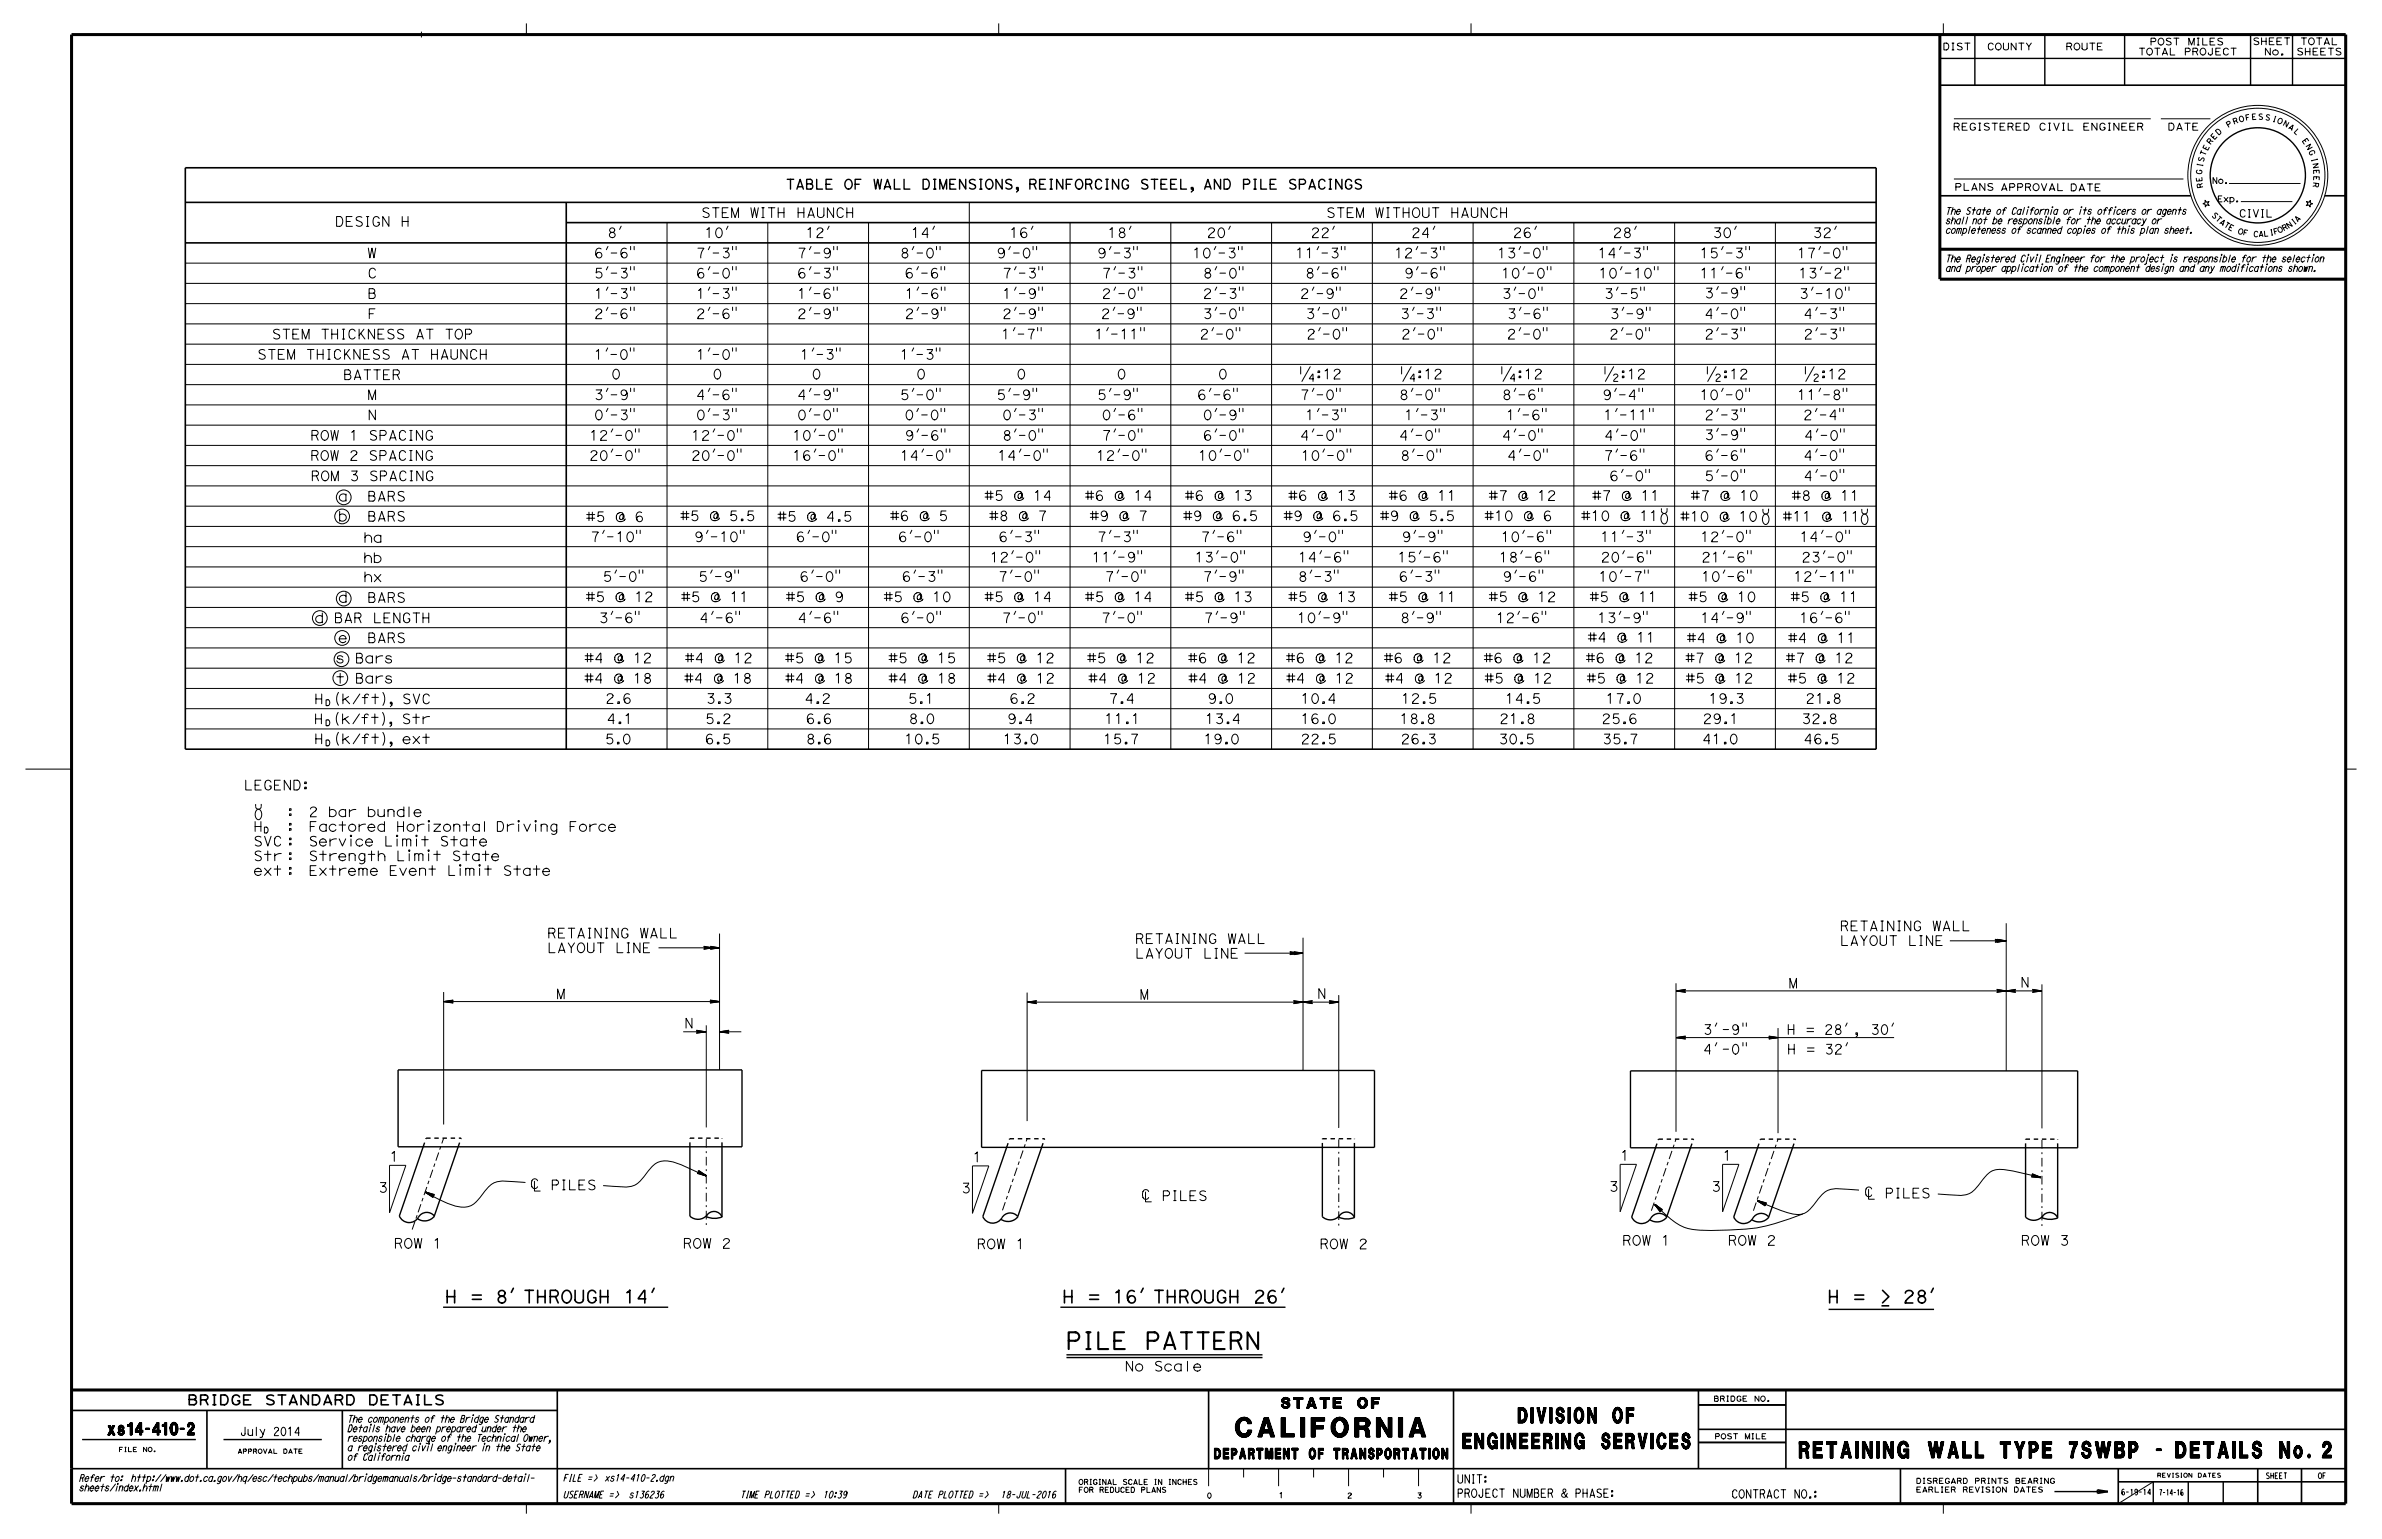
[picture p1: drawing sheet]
<svg xmlns="http://www.w3.org/2000/svg" width="432mm" height="279mm" viewBox="0 0 432 279" stroke-linecap="round" stroke-linejoin="round" font-family="sans-serif">
<defs><g id="words">
<text font-size="3.5" x="223.9" y="260.5">CALIFORNIA</text>
<g font-size="3">
<text x="193.2" y="244.6">PILE PATTERN</text>
<text x="326.2" y="264.3">RETAINING WALL TYPE 7SWBP - DETAILS No. 2</text>
</g>
<g font-size="2.8">
<text x="265.2" y="262.7">ENGINEERING SERVICES</text>
<text x="275.2" y="258">DIVISION OF</text>
</g>
<g font-size="2.3">
<text x="80.6" y="236.2">H = 8’ THROUGH 14’</text>
<text x="192.5" y="236.2">H = 16’ THROUGH 26’</text>
<text x="331.2" y="236.2">H = &gt; 28’</text>
</g>
<text font-size="2.2" x="19.5" y="260.2">xs14-410-2</text>
<g font-size="1.9">
<text x="232.3" y="255.3">STATE OF</text>
<text x="220.1" y="264.5">DEPARTMENT OF TRANSPORTATION</text>
</g>
<g font-size="1.8">
<text x="142.4" y="34.3">TABLE OF WALL DIMENSIONS, REINFORCING STEEL, AND PILE SPACINGS</text>
<text x="60.7" y="41">DESIGN H</text>
<text x="127.1" y="39.4">STEM WITH HAUNCH</text>
<text x="240.4" y="39.4">STEM WITHOUT HAUNCH</text>
<text x="66.5" y="46.8">W</text>
<text x="107.7" y="46.8">6’-6&quot;</text>
<text x="110.1" y="43.1">8’</text>
<text x="126.1" y="46.8">7’-3&quot;</text>
<text x="127.7" y="43.1">10’</text>
<text x="144.5" y="46.8">7’-9&quot;</text>
<text x="146" y="43.1">12’</text>
<text x="163.1" y="46.8">8’-0&quot;</text>
<text x="165.1" y="43.1">14’</text>
<text x="180.6" y="46.8">9’-0&quot;</text>
<text x="182.9" y="43.1">16’</text>
<text x="198.9" y="46.8">9’-3&quot;</text>
<text x="200.7" y="43.1">18’</text>
<text x="216.1" y="46.8">10’-3&quot;</text>
<text x="218.7" y="43.1">20’</text>
<text x="234.8" y="46.8">11’-3&quot;</text>
<text x="237.6" y="43.1">22’</text>
<text x="252.7" y="46.8">12’-3&quot;</text>
<text x="255.8" y="43.1">24’</text>
<text x="271.4" y="46.8">13’-0&quot;</text>
<text x="274.2" y="43.1">26’</text>
<text x="289.6" y="46.8">14’-3&quot;</text>
<text x="292.3" y="43.1">28’</text>
<text x="308.1" y="46.8">15’-3&quot;</text>
<text x="310.4" y="43.1">30’</text>
<text x="325.7" y="46.8">17’-0&quot;</text>
<text x="328.6" y="43.1">32’</text>
<text x="66.6" y="50.4">C</text>
<text x="107.7" y="50.4">5’-3&quot;</text>
<text x="126.1" y="50.4">6’-0&quot;</text>
<text x="144.5" y="50.4">6’-3&quot;</text>
<text x="163.9" y="50.4">6’-6&quot;</text>
<text x="181.7" y="50.4">7’-3&quot;</text>
<text x="199.7" y="50.4">7’-3&quot;</text>
<text x="218" y="50.4">8’-0&quot;</text>
<text x="236.6" y="50.4">8’-6&quot;</text>
<text x="254.5" y="50.4">9’-6&quot;</text>
<text x="272.1" y="50.4">10’-0&quot;</text>
<text x="289.7" y="50.4">10’-10&quot;</text>
<text x="308.1" y="50.4">11’-6&quot;</text>
<text x="326" y="50.4">13’-2&quot;</text>
<text x="66.6" y="54.1">B</text>
<text x="66.6" y="57.8">F</text>
<text x="107.7" y="57.8">2’-6&quot;</text>
<text x="107.7" y="54.1">1’-3&quot;</text>
<text x="126.1" y="54.1">1’-3&quot;</text>
<text x="126.1" y="57.8">2’-6&quot;</text>
<text x="144.5" y="57.8">2’-9&quot;</text>
<text x="144.5" y="54.1">1’-6&quot;</text>
<text x="164" y="57.8">2’-9&quot;</text>
<text x="164" y="54.1">1’-6&quot;</text>
<text x="181.7" y="54.1">1’-9&quot;</text>
<text x="181.7" y="57.8">2’-9&quot;</text>
<text x="199.5" y="57.8">2’-9&quot;</text>
<text x="199.7" y="54.1">2’-0&quot;</text>
<text x="218" y="54.1">2’-3&quot;</text>
<text x="218" y="57.8">3’-0&quot;</text>
<text x="235.6" y="54.1">2’-9&quot;</text>
<text x="236.7" y="57.8">3’-0&quot;</text>
<text x="253.6" y="54.1">2’-9&quot;</text>
<text x="253.8" y="57.8">3’-3&quot;</text>
<text x="272.2" y="54.1">3’-0&quot;</text>
<text x="273.2" y="57.8">3’-6&quot;</text>
<text x="290.8" y="54.1">3’-5&quot;</text>
<text x="291.8" y="57.8">3’-9&quot;</text>
<text x="308.9" y="54">3’-9&quot;</text>
<text x="308.9" y="57.8">4’-0&quot;</text>
<text x="326.1" y="54.1">3’-10&quot;</text>
<text x="326.9" y="57.8">4’-3&quot;</text>
<text x="46.6" y="65.1">STEM THICKNESS AT HAUNCH</text>
<text x="49.2" y="61.5">STEM THICKNESS AT TOP</text>
<text x="107.6" y="65.1">1’-0&quot;</text>
<text x="126.1" y="65.1">1’-0&quot;</text>
<text x="145" y="65.1">1’-3&quot;</text>
<text x="163.1" y="65.1">1’-3&quot;</text>
<text x="181.4" y="61.5">1’-7&quot;</text>
<text x="198.4" y="61.5">1’-11&quot;</text>
<text x="217.4" y="61.5">2’-0&quot;</text>
<text x="236.8" y="61.5">2’-0&quot;</text>
<text x="254" y="61.5">2’-0&quot;</text>
<text x="273.1" y="61.5">2’-0&quot;</text>
<text x="291.7" y="61.5">2’-0&quot;</text>
<text x="308.9" y="61.5">2’-3&quot;</text>
<text x="326.9" y="61.5">2’-3&quot;</text>
<text x="62.2" y="68.8">BATTER</text>
<text x="110.8" y="68.7">0</text>
<text x="129.1" y="68.7">0</text>
<text x="147.1" y="68.7">0</text>
<text x="166.1" y="68.7">0</text>
<text x="184.2" y="68.7">0</text>
<text x="202.4" y="68.7">0</text>
<text x="220.8" y="68.7">0</text>
<text x="66.6" y="72.5">M</text>
<text x="66.6" y="76.1">N</text>
<text x="107.7" y="72.5">3’-9&quot;</text>
<text x="107.7" y="76.1">0’-3&quot;</text>
<text x="126.1" y="72.5">4’-6&quot;</text>
<text x="126.1" y="76.1">0’-3&quot;</text>
<text x="144.5" y="72.5">4’-9&quot;</text>
<text x="144.5" y="76.1">0’-0&quot;</text>
<text x="163.1" y="72.5">5’-0&quot;</text>
<text x="163.9" y="76.1">0’-0&quot;</text>
<text x="180.6" y="72.5">5’-9&quot;</text>
<text x="181.7" y="76.1">0’-3&quot;</text>
<text x="198.9" y="72.5">5’-9&quot;</text>
<text x="199.7" y="76.1">0’-6&quot;</text>
<text x="217" y="72.5">6’-6&quot;</text>
<text x="218" y="76.1">0’-9&quot;</text>
<text x="235.6" y="72.5">7’-0&quot;</text>
<text x="236.6" y="76.1">1’-3&quot;</text>
<text x="253.6" y="72.5">8’-0&quot;</text>
<text x="254.5" y="76.1">1’-3&quot;</text>
<text x="272.2" y="72.5">8’-6&quot;</text>
<text x="273" y="76.1">1’-6&quot;</text>
<text x="290.5" y="72.5">9’-4&quot;</text>
<text x="290.6" y="76.1">1’-11&quot;</text>
<text x="308.1" y="72.5">10’-0&quot;</text>
<text x="308.9" y="76.1">2’-3&quot;</text>
<text x="325.7" y="72.5">11’-8&quot;</text>
<text x="326.8" y="76.1">2’-4&quot;</text>
<text x="56.2" y="83.5">ROW 2 SPACING</text>
<text x="56.2" y="79.8">ROW 1 SPACING</text>
<text x="106.8" y="83.5">20’-0&quot;</text>
<text x="106.8" y="79.8">12’-0&quot;</text>
<text x="125.3" y="79.8">12’-0&quot;</text>
<text x="125.3" y="83.5">20’-0&quot;</text>
<text x="143.6" y="83.5">16’-0&quot;</text>
<text x="143.6" y="79.8">10’-0&quot;</text>
<text x="163.1" y="83.5">14’-0&quot;</text>
<text x="164" y="79.8">9’-6&quot;</text>
<text x="180.8" y="83.5">14’-0&quot;</text>
<text x="181.7" y="79.8">8’-0&quot;</text>
<text x="198.7" y="83.5">12’-0&quot;</text>
<text x="199.7" y="79.8">7’-0&quot;</text>
<text x="217.1" y="83.5">10’-0&quot;</text>
<text x="218" y="79.8">6’-0&quot;</text>
<text x="235.6" y="79.8">4’-0&quot;</text>
<text x="235.8" y="83.5">10’-0&quot;</text>
<text x="253.6" y="79.8">4’-0&quot;</text>
<text x="253.8" y="83.5">8’-0&quot;</text>
<text x="272.2" y="79.8">4’-0&quot;</text>
<text x="273.2" y="83.5">4’-0&quot;</text>
<text x="290.7" y="83.5">7’-6&quot;</text>
<text x="290.8" y="79.8">4’-0&quot;</text>
<text x="308.9" y="79.7">3’-9&quot;</text>
<text x="308.9" y="83.5">6’-6&quot;</text>
<text x="326.9" y="83.5">4’-0&quot;</text>
<text x="327" y="79.8">4’-0&quot;</text>
<text x="56.3" y="87.2">ROM 3 SPACING</text>
<text x="291.7" y="87.2">6’-0&quot;</text>
<text x="308.9" y="87.2">5’-0&quot;</text>
<text x="326.9" y="87.2">4’-0&quot;</text>
<text x="61.3" y="90.9">a</text>
<text x="61.3" y="94.5">b</text>
<text x="64.5" y="90.9">BARS</text>
<text x="64.7" y="94.5">BARS</text>
<text x="106.2" y="94.6">#5 @ 6</text>
<text x="123.3" y="94.4">#5 @ 5.5</text>
<text x="140.9" y="94.5">#5 @ 4.5</text>
<text x="161.3" y="94.4">#6 @ 5</text>
<text x="178.4" y="90.7">#5 @ 14</text>
<text x="179.3" y="94.4">#8 @ 7</text>
<text x="196.7" y="90.7">#6 @ 14</text>
<text x="197.5" y="94.4">#9 @ 7</text>
<text x="214.4" y="94.4">#9 @ 6.5</text>
<text x="214.8" y="90.7">#6 @ 13</text>
<text x="232.6" y="94.4">#9 @ 6.5</text>
<text x="233.5" y="90.7">#6 @ 13</text>
<text x="250.1" y="94.4">#9 @ 5.5</text>
<text x="251.7" y="90.7">#6 @ 11</text>
<text x="269.1" y="94.4">#10 @ 6</text>
<text x="269.8" y="90.7">#7 @ 12</text>
<text x="286.6" y="94.4">#10 @ 11</text>
<text x="288.6" y="90.7">#7 @ 11</text>
<text x="304.6" y="94.5">#10 @ 10</text>
<text x="306.5" y="90.7">#7 @ 10</text>
<text x="323.1" y="94.5">#11 @ 11</text>
<text x="324.8" y="90.7">#8 @ 11</text>
<text x="65.8" y="98.3">ha</text>
<text x="107" y="98.2">7’-10&quot;</text>
<text x="125.8" y="98.2">9’-10&quot;</text>
<text x="144.2" y="98.2">6’-0&quot;</text>
<text x="162.8" y="98.2">6’-0&quot;</text>
<text x="179.4" y="101.9">12’-0&quot;</text>
<text x="181" y="98.2">6’-3&quot;</text>
<text x="197.9" y="101.9">11’-9&quot;</text>
<text x="198.9" y="98.2">7’-3&quot;</text>
<text x="216.5" y="101.9">13’-0&quot;</text>
<text x="217.6" y="98.2">7’-6&quot;</text>
<text x="235.3" y="101.9">14’-6&quot;</text>
<text x="236.1" y="98.2">9’-0&quot;</text>
<text x="253.3" y="101.9">15’-6&quot;</text>
<text x="254.1" y="98.2">9’-9&quot;</text>
<text x="271.7" y="101.9">18’-6&quot;</text>
<text x="272" y="98.2">10’-6&quot;</text>
<text x="289.3" y="98.2">11’-3&quot;</text>
<text x="290.2" y="101.9">20’-6&quot;</text>
<text x="308.2" y="98.2">12’-0&quot;</text>
<text x="308.4" y="101.9">21’-6&quot;</text>
<text x="326.2" y="98.2">14’-0&quot;</text>
<text x="326.5" y="101.9">23’-0&quot;</text>
<text x="65.8" y="102">hb</text>
<text x="65.8" y="105.5">hx</text>
<text x="109.2" y="105.4">5’-0&quot;</text>
<text x="126.6" y="105.4">5’-9&quot;</text>
<text x="144.9" y="105.4">6’-0&quot;</text>
<text x="163.4" y="105.4">6’-3&quot;</text>
<text x="180.9" y="105.4">7’-0&quot;</text>
<text x="200.3" y="105.4">7’-0&quot;</text>
<text x="218" y="105.4">7’-9&quot;</text>
<text x="235.3" y="105.4">8’-3&quot;</text>
<text x="253.5" y="105.4">6’-3&quot;</text>
<text x="272.4" y="105.4">9’-6&quot;</text>
<text x="289.7" y="105.4">10’-7&quot;</text>
<text x="308.4" y="105.4">10’-6&quot;</text>
<text x="325.1" y="105.4">12’-11&quot;</text>
<text x="57" y="112.9">d BAR LENGTH</text>
<text x="61.3" y="109.2">d</text>
<text x="64.7" y="109.2">BARS</text>
<text x="106.2" y="109.1">#5 @ 12</text>
<text x="108.5" y="112.9">3’-6&quot;</text>
<text x="123.4" y="109.1">#5 @ 11</text>
<text x="126.7" y="112.9">4’-6&quot;</text>
<text x="142.4" y="109.1">#5 @ 9</text>
<text x="144.6" y="112.9">4’-6&quot;</text>
<text x="160.2" y="109.1">#5 @ 10</text>
<text x="163.2" y="112.9">6’-0&quot;</text>
<text x="178.4" y="109.1">#5 @ 14</text>
<text x="181.6" y="112.9">7’-0&quot;</text>
<text x="196.7" y="109.1">#5 @ 14</text>
<text x="199.6" y="112.9">7’-0&quot;</text>
<text x="214.8" y="109.1">#5 @ 13</text>
<text x="218.2" y="112.9">7’-9&quot;</text>
<text x="233.5" y="109.1">#5 @ 13</text>
<text x="235.1" y="112.9">10’-9&quot;</text>
<text x="251.7" y="109.1">#5 @ 11</text>
<text x="253.8" y="112.9">8’-9&quot;</text>
<text x="269.8" y="109.1">#5 @ 12</text>
<text x="271.1" y="112.9">12’-6&quot;</text>
<text x="288.1" y="109.1">#5 @ 11</text>
<text x="289.5" y="112.9">13’-9&quot;</text>
<text x="306" y="109.1">#5 @ 10</text>
<text x="308.2" y="112.9">14’-9&quot;</text>
<text x="324.6" y="109.1">#5 @ 11</text>
<text x="326.1" y="112.9">16’-6&quot;</text>
<text x="61.3" y="116.5">e</text>
<text x="64.5" y="116.5">BARS</text>
<text x="287.8" y="116.4">#4 @ 11</text>
<text x="305.8" y="116.5">#4 @ 10</text>
<text x="324.1" y="116.5">#4 @ 11</text>
<text x="60.8" y="120.2">s Bars</text>
<text x="60.8" y="123.9">t Bars</text>
<text x="105.9" y="123.9">#4 @ 18</text>
<text x="105.9" y="120.2">#4 @ 12</text>
<text x="124" y="123.9">#4 @ 18</text>
<text x="124.2" y="120.2">#4 @ 12</text>
<text x="142.3" y="120.2">#5 @ 15</text>
<text x="142.3" y="123.9">#4 @ 18</text>
<text x="161" y="120.2">#5 @ 15</text>
<text x="161" y="123.9">#4 @ 18</text>
<text x="178.9" y="120.2">#5 @ 12</text>
<text x="178.9" y="123.9">#4 @ 12</text>
<text x="197" y="120.2">#5 @ 12</text>
<text x="197.3" y="123.9">#4 @ 12</text>
<text x="215.3" y="120.2">#6 @ 12</text>
<text x="215.4" y="123.9">#4 @ 12</text>
<text x="233.1" y="120.2">#6 @ 12</text>
<text x="233.1" y="123.9">#4 @ 12</text>
<text x="250.8" y="120.2">#6 @ 12</text>
<text x="251.1" y="123.9">#4 @ 12</text>
<text x="268.9" y="120.2">#6 @ 12</text>
<text x="269.1" y="123.9">#5 @ 12</text>
<text x="287.4" y="120.2">#6 @ 12</text>
<text x="287.6" y="123.9">#5 @ 12</text>
<text x="305.5" y="120.2">#7 @ 12</text>
<text x="305.5" y="123.9">#5 @ 12</text>
<text x="323.7" y="120.2">#7 @ 12</text>
<text x="324.1" y="123.9">#5 @ 12</text>
<text x="56.9" y="131.2">H (k/ft), Str</text>
<text x="56.9" y="127.6">H (k/ft), SVC</text>
<text x="109.7" y="127.5">2.6</text>
<text x="109.9" y="131.2">4.1</text>
<text x="127.8" y="131.2">5.2</text>
<text x="128" y="127.5">3.3</text>
<text x="145.8" y="127.5">4.2</text>
<text x="146" y="131.2">6.6</text>
<text x="164.6" y="127.5">5.1</text>
<text x="164.7" y="131.2">8.0</text>
<text x="182.6" y="131.2">9.4</text>
<text x="182.9" y="127.5">6.2</text>
<text x="200.2" y="131.2">11.1</text>
<text x="200.9" y="127.5">7.4</text>
<text x="218.4" y="131.2">13.4</text>
<text x="218.9" y="127.5">9.0</text>
<text x="235.7" y="131.2">16.0</text>
<text x="235.7" y="127.5">10.4</text>
<text x="253.7" y="131.2">18.8</text>
<text x="253.9" y="127.5">12.5</text>
<text x="271.8" y="131.2">21.8</text>
<text x="272.8" y="127.5">14.5</text>
<text x="290.3" y="131.2">25.6</text>
<text x="291" y="127.5">17.0</text>
<text x="308.6" y="131.2">29.1</text>
<text x="309.7" y="127.5">19.3</text>
<text x="326.5" y="131.2">32.8</text>
<text x="327.3" y="127.5">21.8</text>
<text x="56.9" y="134.8">H (k/ft), ext</text>
<text x="109.6" y="134.9">5.0</text>
<text x="127.7" y="134.9">6.5</text>
<text x="146.1" y="134.9">8.6</text>
<text x="163.9" y="134.9">10.5</text>
<text x="181.8" y="134.9">13.0</text>
<text x="199.9" y="134.9">15.7</text>
<text x="218.1" y="134.9">19.0</text>
<text x="235.7" y="134.9">22.5</text>
<text x="253.9" y="134.9">26.3</text>
<text x="271.6" y="134.9">30.5</text>
<text x="290.4" y="134.9">35.7</text>
<text x="308.5" y="134.9">41.0</text>
<text x="326.9" y="134.9">46.5</text>
<text x="44.2" y="143.2">LEGEND:</text>
<text x="55.3" y="148.1">2 bar bundle</text>
<text x="45.9" y="153.4">SVC :</text>
<text x="45.9" y="150.7">H</text>
<text x="55.1" y="150.7">Factored Horizontal Driving Force</text>
<text x="55.3" y="153.4">Service Limit State</text>
<text x="45.9" y="158.7">ext :</text>
<text x="45.9" y="156.1">Str :</text>
<text x="55.2" y="158.7">Extreme Event Limit State</text>
<text x="55.4" y="156.1">Strength Limit State</text>
<text x="99.2" y="172.7">LAYOUT LINE</text>
<text x="99.2" y="170.1">RETAINING WALL</text>
<text x="205.7" y="173.7">LAYOUT LINE</text>
<text x="205.7" y="171.1">RETAINING WALL</text>
<text x="333.5" y="171.4">LAYOUT LINE</text>
<text x="333.5" y="168.8">RETAINING WALL</text>
<text x="324.2" y="179.2">M</text>
<text x="366.2" y="179">N</text>
<text x="100.8" y="181.1">M</text>
<text x="206.6" y="181.2">M</text>
<text x="238.8" y="181">N</text>
<text x="124.1" y="186.4">N</text>
<text x="308.7" y="187.6">3’-9&quot;</text>
<text x="308.7" y="191.1">4’-0&quot;</text>
<text x="323.8" y="187.6">H = 28’, 30’</text>
<text x="323.9" y="191.1">H = 32’</text>
<text x="70.6" y="210.6">1</text>
<text x="176.3" y="210.7">1</text>
<text x="293.7" y="210.4">1</text>
<text x="312.2" y="210.4">1</text>
<text x="68.6" y="216.2">3</text>
<text x="174.2" y="216.3">3</text>
<text x="291.6" y="216">3</text>
<text x="310.2" y="216">3</text>
<text x="71.4" y="226.3">ROW 1</text>
<text x="123.8" y="226.3">ROW 2</text>
<text x="177" y="226.4">ROW 1</text>
<text x="239.2" y="226.4">ROW 2</text>
<text x="294" y="225.8">ROW 1</text>
<text x="313.2" y="225.8">ROW 2</text>
<text x="366.3" y="225.8">ROW 3</text>
<text x="203.9" y="248.6">No Scale</text>
<text x="33.9" y="254.7">BRIDGE STANDARD DETAILS</text>
</g>
<g font-size="1.5">
<text x="43.5" y="260.3">July 2014</text>
<text x="264.1" y="268.9">UNIT:</text>
<text x="264.1" y="271.5">PROJECT NUMBER &amp; PHASE:</text>
<text x="313.8" y="271.6">CONTRACT NO.:</text>
</g>
<text font-size="1.4" x="405.9" y="39.4">CIVIL</text>
<g font-size="1.3">
<text x="354" y="23.6">REGISTERED CIVIL ENGINEER</text>
<text x="392.9" y="23.6">DATE</text>
<text x="354.3" y="34.5">PLANS</text>
<text x="362.6" y="34.6">APPROVAL</text>
<text x="375.2" y="34.6">DATE</text>
<text x="352.6" y="40.6">shall not be responsible for the accuracy or</text>
<text x="352.6" y="38.9">The State of California or its officers or agents</text>
<text x="352.6" y="47.5">The Registered Civil Engineer for the project is responsible for the selection</text>
<text x="352.6" y="42.3">completeness of scanned copies of this plan sheet.</text>
<text x="352.6" y="49.2">and proper application of the component design and any modifications shown.</text>
<text x="62.9" y="257.9">The components of the Bridge Standard</text>
<text x="62.9" y="263.1">a registered civil engineer in the State</text>
<text x="62.9" y="261.4">responsible charge of the Technical Owner,</text>
<text x="62.9" y="259.6">Details have been prepared under the</text>
<text x="14.3" y="268.6">Refer to:</text>
<text x="22.9" y="268.6">http://www.dot.ca.gov/hq/esc/techpubs/manual/bridgemanuals/bridge-standard-detail-</text>
<text x="62.9" y="264.8">of California</text>
<text x="102" y="268.6">FILE =&gt;</text>
<text x="109.5" y="268.6">xs14-410-2.dgn</text>
<text x="14.3" y="270.4">sheets/index.html</text>
<text x="102" y="271.6">USERNAME =&gt;</text>
<text x="113.9" y="271.6">s136236</text>
<text x="134.1" y="271.6">TIME PLOTTED =&gt;</text>
<text x="149.1" y="271.6">10:39</text>
<text x="165.4" y="271.6">DATE PLOTTED =&gt;</text>
<text x="181.3" y="271.6">18-JUL-2016</text>
</g>
<g font-size="1.2">
<text x="352.1" y="9.1">DIST</text>
<text x="360.2" y="9.1">COUNTY</text>
<text x="374.4" y="9.1">ROUTE</text>
<text x="387.6" y="10">TOTAL PROJECT</text>
<text x="389.7" y="8.2">POST MILES</text>
<text x="408.3" y="8.1">SHEET</text>
<text x="410.4" y="10">No.</text>
<text x="416.3" y="10">SHEETS</text>
<text x="416.9" y="8.1">TOTAL</text>
</g>
<g font-size="1.1">
<text x="401" y="33.3">No.</text>
<text x="401.9" y="36.6">Exp.</text>
<text x="58.9" y="131.6">D</text>
<text x="58.9" y="127.9">D</text>
<text x="58.9" y="135.2">D</text>
<text x="47.7" y="151">D</text>
<text x="410.7" y="268.1">SHEET</text>
<text x="420.2" y="268.1">OF</text>
<text x="384.5" y="271.1">6-19-14</text>
<text x="391.3" y="271.1">7-14-16</text>
</g>
<g font-size="1">
<text x="403.9" y="23.2" transform="rotate(-31 403.9 23.2)">P</text>
<text x="405" y="22.6" transform="rotate(-20 405 22.6)">R</text>
<text x="406" y="22.2" transform="rotate(-15 406 22.2)">O</text>
<text x="407.1" y="21.9" transform="rotate(-10 407.1 21.9)">F</text>
<text x="408.2" y="21.7" transform="rotate(-4 408.2 21.7)">E</text>
<text x="409.3" y="21.7" transform="rotate(1 409.3 21.7)">S</text>
<text x="410.5" y="21.7" transform="rotate(12 410.5 21.7)">S</text>
<text x="411.8" y="22" transform="rotate(17 411.8 22)">I</text>
<text x="412.7" y="22.2" transform="rotate(22 412.7 22.2)">O</text>
<text x="413.7" y="22.7" transform="rotate(28 413.7 22.7)">N</text>
<text x="414.7" y="23.2" transform="rotate(33 414.7 23.2)">A</text>
<text x="415.7" y="23.9" transform="rotate(44 415.7 23.9)">L</text>
<text x="399.4" y="29.5" transform="rotate(-74 399.4 29.5)">S</text>
<text x="399.7" y="28.4" transform="rotate(-69 399.7 28.4)">T</text>
<text x="400.2" y="27.4" transform="rotate(-63 400.2 27.4)">E</text>
<text x="400.7" y="26.3" transform="rotate(-53 400.7 26.3)">R</text>
<text x="401.4" y="25.4" transform="rotate(-47 401.4 25.4)">E</text>
<text x="402.1" y="24.6" transform="rotate(-42 402.1 24.6)">D</text>
<text x="417.3" y="25.5" transform="rotate(55 417.3 25.5)">E</text>
<text x="417.9" y="26.4" transform="rotate(60 417.9 26.4)">N</text>
<text x="418.4" y="27.4" transform="rotate(65 418.4 27.4)">G</text>
<text x="419" y="28.8" transform="rotate(76 419 28.8)">I</text>
<text x="419.2" y="29.6" transform="rotate(81 419.2 29.6)">N</text>
<text x="399.1" y="31.7" transform="rotate(-85 399.1 31.7)">G</text>
<text x="399.2" y="32.9" transform="rotate(-96 399.2 32.9)">E</text>
<text x="399.2" y="30.4" transform="rotate(-79 399.2 30.4)">I</text>
<text x="399.4" y="34" transform="rotate(-101 399.4 34)">R</text>
<text x="419.4" y="33" transform="rotate(98 419.4 33)">R</text>
<text x="419.4" y="30.7" transform="rotate(87 419.4 30.7)">E</text>
<text x="419.4" y="31.9" transform="rotate(92 419.4 31.9)">E</text>
<text x="400.8" y="39.1" transform="rotate(46 400.8 39.1)">S</text>
<text x="401.5" y="39.8" transform="rotate(41 401.5 39.8)">T</text>
<text x="402.2" y="40.4" transform="rotate(37 402.2 40.4)">A</text>
<text x="403" y="41" transform="rotate(32 403 41)">T</text>
<text x="403.8" y="41.5" transform="rotate(27 403.8 41.5)">E</text>
<text x="414" y="41.9" transform="rotate(-29 414 41.9)">R</text>
<text x="414.9" y="41.5" transform="rotate(-34 414.9 41.5)">N</text>
<text x="415.9" y="40.8" transform="rotate(-38 415.9 40.8)">I</text>
<text x="416.4" y="40.4" transform="rotate(-43 416.4 40.4)">A</text>
<text x="405.6" y="42.3" transform="rotate(18 405.6 42.3)">O</text>
<text x="406.5" y="42.6" transform="rotate(13 406.5 42.6)">F</text>
<text x="408.4" y="42.9" transform="rotate(4 408.4 42.9)">C</text>
<text x="409.4" y="42.9" transform="rotate(-1 409.4 42.9)">A</text>
<text x="410.4" y="42.9" transform="rotate(-6 410.4 42.9)">L</text>
<text x="411.5" y="42.7" transform="rotate(-10 411.5 42.7)">I</text>
<text x="412.3" y="42.5" transform="rotate(-15 412.3 42.5)">F</text>
<text x="413.1" y="42.3" transform="rotate(-24 413.1 42.3)">O</text>
<text x="310.6" y="254.1">BRIDGE NO.</text>
<text x="310.8" y="260.9">POST MILE</text>
<text x="347.3" y="269">DISREGARD PRINTS BEARING</text>
<text x="347.3" y="270.6">EARLIER REVISION DATES</text>
</g>
<g font-size=".9">
<text x="195.5" y="269.2">ORIGINAL SCALE IN INCHES</text>
<text x="195.5" y="270.6">FOR REDUCED PLANS</text>
<text x="218.7" y="271.6">0</text>
<text x="231.8" y="271.6">1</text>
<text x="244.2" y="271.6">2</text>
<text x="256.9" y="271.6">3</text>
</g>
<g font-size=".8">
<text x="21.5" y="263.2">FILE NO.</text>
<text x="43" y="263.5">APPROVAL DATE</text>
<text x="391" y="267.9">REVISION DATES</text>
</g>
</g></defs>
<g fill="none" stroke="#000" stroke-width=".25">
<path d="M351.6 10.6h73.6M358 6.3v9.1M370.7 6.3v9.1M385.1 6.3v9.1M408 6.3v9.1M415.6 6.3v9.1M72.2 194h62.3v13.9h-62.3zM177.9 194.1h71.3v13.9h-71.3zM295.6 194.2h81v13.9h-81zM76.7 207.9l-4.3 12.6a2.01 2.01 0 0 0 1.9 1.2 2.01 2.01 0 0 0 1.8-1.3 1.75 1.75 0 0 1 2.6 .1l4.4-12.6M77.1 216.2l1.5 .6M77.1 216.2l1.7 .4-.2 .1"/>
<path d="M77.1 216.2l1.4 .8M77.1 216.2l1.4 .7M77.1 216.2l1.6 .5M77.1 216.2l1.5 .5M77.1 216.2l1.4 .9v-.3M77.1 216.2l1.4 .6M78.6 216.7l-.1 .1M125.1 207.9v12.6a2.17 2.17 0 0 0 3.1-.2M126.4 212.7l1.6 .5M126.5 212.6l-.1 .1 1.6 .5M126.5 212.6l1.5 .6M126.6 212.6l1.4 .6"/>
<path d="M126.6 212.3l1.4 .9M126.6 212.4l1.4 .8M126.6 212.4v-.2l1.4 1M126.6 212.4l.1 .2M126.6 212.5l1.4 .7M126.7 212.6l1.3 .6M126.7 212.6h-.2M130.9 207.9v12.7a1.55 1.55 0 0 0-1.3-.9 1.55 1.55 0 0 0-1.5 .7M182.5 208l-4.3 12.6a2.01 2.01 0 0 0 1.9 1.2 2.01 2.01 0 0 0 1.8-1.3 1.75 1.75 0 0 1 2.6 .1l4.3-12.6M239.7 208v12.6a2.17 2.17 0 0 0 3.1-.2M245.5 208v12.7a1.55 1.55 0 0 0-1.3-.9 1.55 1.55 0 0 0-1.4 .7M300 218.4l1.1 1"/>
<path d="M300 218.4l1.4 1h-.3M300 218.4l1 1.2M300 218.4l1 1.1M300 218.4l1.3 1M300 218.4l1 1.3M300 218.4l1 1.4v-.2M300 218.4l1.2 1M300.1 208.1l-4.3 12.6a1.93 1.93 0 0 0 1.7 1.2 1.93 1.93 0 0 0 1.8-1M301.1 219.4l-.1 .2M306.5 208.1l-4.4 12.6M318.6 217.7l1.4 .9M318.6 217.7l1.4 .6"/>
<path d="M318.6 217.7l1.5 .5M318.6 217.7l1.6 .4-.1 .1M318.6 217.7l1.4 .8M318.6 217.7l1.4 .7M318.6 217.7l1.6 .5M318.6 208.1l-4.3 12.6a2.01 2.01 0 0 0 1.9 1.2 2.01 2.01 0 0 0 1.8-1.4 1.75 1.75 0 0 1 2.6 .2l4.3-12.6M318.6 217.7l1.4 1v-.4M320.1 218.2l-.1 .1M367.2 208.1v12.6a2.17 2.17 0 0 0 3.1-.2M368.3 213.3l1.6 .2M368.4 213.3l-.2 .1 1.7 .1M368.4 213.3l1.5 .2"/>
<path d="M368.4 212.9l1.5 .6M368.4 213.2l1.5 .3M368.4 213v-.2l1.5 .7M368.4 213l.1 .1M368.4 213l1.5 .5M368.4 213.1l1.5 .4M368.5 213.1l1.4 .4M368.5 213.1l-.1 .2M373 208.1v12.7a1.55 1.55 0 0 0-1.3-1 1.55 1.55 0 0 0-1.5 .8M78.8 220.5a2.28 2.28 0 0 1-3.1 .5M80.3 237h40.8M128 220.6a3.6 3.6 0 0 0 2.9 0"/>
<path d="M184.5 220.6a2.28 2.28 0 0 1-3 .5M192.2 237h40.8M242.7 220.7a3.6 3.6 0 0 0 2.9 0M302.1 220.7a1.75 1.75 0 0 0-2.8 .2M302.2 220.7a2.28 2.28 0 0 1-3.1 .5M320.7 220.7a2.28 2.28 0 0 1-3.1 .5M331.5 237.4h19.1M370.2 220.8a3.6 3.6 0 0 0 2.9 0M193.3 245.7h35.6M193.3 246.1h35.6M14.9 261h20.6M40.5 261h17.8"/>
<path d="M307.9 261.5h15.8M372.4 270.4h8.9M390.3 268.7v3.9M396.7 268.7v3.9M403 268.7v3.9"/>
<circle cx="409.3" cy="31.8" r="8.6"/>
</g>
<g fill="none" stroke="#000" stroke-width=".25" stroke-dasharray=".8 .7" stroke-linecap="butt">
<path d="M76.7 207.9l.6-1.5M77.3 206.4h6.3M83.1 207.9l.5-1.5M125.1 207.9v-1.5M125.1 206.4h5.8M130.9 207.9v-1.5M182.5 208l.5-1.5M183 206.5h6.4M188.8 208l.6-1.5M239.7 208v-1.5M239.7 206.5h5.8M245.5 208v-1.5"/>
<path d="M300.1 208.1l.5-1.6M300.6 206.5h6.4M306.5 208.1l.5-1.6M318.6 208.1l.5-1.6M319.1 206.5h6.4M324.9 208.1l.6-1.6M367.2 208.1v-1.6M367.2 206.5h5.8M373 208.1v-1.6"/>
</g>
<path d="M181.7 219.4l4.5-12.9M299.4 219.5l4.4-13M317.8 219.5l4.5-13M74.7 222.9l5.7-16.5" fill="none" stroke="#000" stroke-width=".18" stroke-dasharray="1.6 .6 .6 .6" stroke-linecap="butt"/>
<path d="M128 206.5v16.2M242.7 206.6v16.3M370.2 206.7v16.2" fill="none" stroke="#000" stroke-width=".18" stroke-dasharray="1.6 .7 .3 .7" stroke-linecap="butt"/>
<g fill="none" stroke="#000" stroke-width=".18">
<path d="M76.4 5.7v1.1M95.4 4.2v2.1M181 4.2v2.1M266.7 4.2v2.1M352.3 4.2v2.1M175.7 36.7v99.1M354.2 21.5h35.7M354.2 32.5h41.6M367.6 38l-.2 .9M370.8 39.7l-.2 .9M372 38l-.3 .9M377.2 38l-.2 .9"/>
<path d="M383.4 38l-.2 .9M391.7 21.5h9M399.7 36.3l.3 .4 .4-.2-.2 .4 .3 .4-.5-.2-.2 .4v-.4l-.5-.2 .4-.1zM404.1 33.3h12.9M406.2 36.6h9.4M418.1 36.5l.4 .2 .3-.4v.5l.4 .1-.4 .2v.4l-.3-.3-.4 .1 .3-.4zM33.6 47.7h306.5M33.6 51.4h306.5M33.6 55.1h306.5M33.6 58.7h306.5M110.2 52l-.3 .6M110.2 44.7l-.3 .6"/>
<path d="M110.2 48.3l-.3 .6M110.2 55.7l-.3 .6M112.6 41l-.3 .6M114.3 44.7v.6M114.3 48.3v.6M114.3 52v.6M114.3 55.7v.6M115 44.7v.6M115 48.3v.6M115 52v.6M115 55.7v.6M120.9 40.4v95.4"/>
<path d="M128.7 52l-.3 .6M128.7 44.7l-.3 .6M128.7 48.3l-.3 .6M128.7 55.7l-.3 .6M132 41l-.3 .6M132.8 44.7v.6M132.8 48.3v.6M132.8 52v.6M132.8 55.7v.6M133.4 44.7v.6M133.4 48.3v.6M133.4 52v.6"/>
<path d="M133.4 55.7v.6M139.2 40.4v95.4M147 52l-.3 .6M147 44.7l-.3 .6M147 48.3l-.3 .6M147 55.7l-.3 .6M150.3 41l-.3 .6M151.1 44.7v.6M151.1 48.3v.6M151.1 52v.6M151.1 55.7v.6M151.8 44.7v.6"/>
<path d="M151.8 48.3v.6M151.8 52v.6M151.8 55.7v.6M157.4 40.4v95.4M165.7 44.7l-.3 .6M166.5 48.3l-.3 .6M166.5 52l-.3 .6M166.5 55.7l-.3 .6M169.4 41l-.3 .6M169.8 44.7v.6M170.4 44.7v.6M170.6 48.3v.6"/>
<path d="M170.6 52v.6M170.6 55.7v.6M171.2 48.3v.6M171.3 52v.6M171.3 55.7v.6M183.2 44.7l-.3 .6M184 59.4l-.3 .6M184.2 52l-.3 .6M184.2 48.3l-.3 .6M184.2 55.7l-.3 .6M187.2 41l-.2 .6M187.3 44.7v.6"/>
<path d="M187.9 44.7v.6M188.1 59.4v.6M188.3 48.3v.6M188.3 52v.6M188.3 55.7v.6M188.7 59.4v.6M189 48.3v.6M189 52v.6M189 55.7v.6M194 40.4v95.4M200.9 59.4l-.3 .6M201.4 44.7l-.3 .6"/>
<path d="M202.1 55.7l-.3 .6M202.2 48.3l-.3 .6M202.2 52l-.3 .6M205 41l-.3 .6M205.5 44.7v.6M206.2 44.7v.6M206.2 55.7v.6M206.3 48.3v.6M206.3 52v.6M206.8 59.4v.6M206.8 55.7v.6M207 48.3v.6"/>
<path d="M207 52v.6M207.4 59.4v.6M212.2 40.4v95.4M220 59.4l-.3 .6M220.4 44.7l-.3 .6M220.6 48.3l-.3 .6M220.6 52l-.3 .6M220.6 55.7l-.3 .6M223 41l-.3 .6M224.1 59.4v.6M224.5 44.7v.6M224.7 48.3v.6"/>
<path d="M224.7 52v.6M224.7 55.7v.6M224.7 59.4v.6M225.2 44.7v.6M225.3 48.3v.6M225.3 52v.6M225.3 55.7v.6M230.5 40.4v95.4M238.2 52l-.3 .6M239.1 44.7l-.3 .6M239.1 48.3l-.3 .6M239.2 55.7l-.3 .6"/>
<path d="M239.3 59.4l-.3 .6M241.9 41l-.3 .6M242.3 52v.6M242.9 52v.6M243.2 44.7v.6M243.2 48.3v.6M243.3 55.7v.6M243.4 59.4v.6M243.8 44.7v.6M243.9 48.3v.6M244 55.7v.6M244.1 59.4v.6"/>
<path d="M248.8 40.4v95.4M256.1 52l-.3 .6M256.4 55.7l-.3 .6M256.5 59.4l-.3 .6M257 44.7l-.3 .6M257.1 48.3l-.3 .6M260.1 41l-.3 .6M260.2 52v.6M260.5 55.7v.6M260.6 59.4v.6M260.9 52v.6M261.1 55.7v.6"/>
<path d="M261.1 44.7v.6M261.2 48.3v.6M261.3 59.4v.6M261.8 44.7v.6M261.8 48.3v.6M267 40.4v95.4M274.8 52l-.3 .6M275.7 44.7l-.3 .6M275.7 59.4l-.3 .6M275.7 55.7l-.3 .6M276.4 48.3l-.3 .6M278.5 41l-.3 .6"/>
<path d="M278.9 52v.6M279.5 52v.6M279.8 44.7v.6M279.8 59.4v.6M279.8 55.7v.6M280.4 44.7v.6M280.4 59.4v.6M280.5 55.7v.6M280.5 48.3v.6M281.1 48.3v.6M285.3 40.4v95.4M293.3 52l-.3 .6"/>
<path d="M293.9 44.7l-.3 .6M294 48.3l-.2 .6M294.2 59.4l-.3 .6M294.4 55.7l-.3 .6M296.6 41l-.3 .6M297.4 52v.6M298 44.7v.6M298.1 52v.6M298.3 59.4v.6M298.5 55.7v.6M298.6 44.7v.6M299 59.4v.6"/>
<path d="M299.1 55.7v.6M299.9 48.3v.6M300.6 48.3v.6M303.6 40.4v95.4M311.5 51.9l-.3 .6M311.5 59.4l-.3 .6M311.5 55.7l-.3 .6M312.4 44.7l-.3 .6M312.4 48.3l-.3 .6M314.8 41l-.3 .6M315.6 51.9v.6M315.6 55.7v.6"/>
<path d="M315.6 59.4v.6M316.2 51.9v.6M316.2 55.7v.6M316.2 59.4v.6M316.5 44.7v.6M316.5 48.3v.6M317.1 44.7v.6M317.1 48.3v.6M321.8 40.4v95.4M328.7 52l-.3 .6M329.4 55.7l-.3 .6M329.5 59.4l-.3 .6"/>
<path d="M330 44.7l-.3 .6M330.3 48.3l-.3 .6M332.9 41l-.3 .6M333.6 55.7v.6M333.6 59.4v.6M334.1 44.7v.6M334.2 55.7v.6M334.2 59.4v.6M334.4 48.3v.6M334.5 52v.6M334.8 44.7v.6M335 48.3v.6"/>
<path d="M335.2 52v.6M359.6 46.6l-.2 .9M366.7 48.3l-.2 .9M367.6 46.6l-.2 .9M369.2 46.6l-.2 .9M370.1 48.3l-.2 .9M374 46.6l-.2 .9M377.9 41.4l-.2 .9M385.9 41.4l-.2 .9M389.4 46.6l-.4 1.2-.2 .1M392.1 48.3l-.2 .9M393.7 46.6l-.2 .9"/>
<path d="M402.6 46.6l-.2 .9M405.8 48.3l-.2 .9M407.4 48.3l-.2 .9M410.9 48.3l-.3 .9M419.3 46.6l-.2 .9M33.6 62.4h306.5M33.6 73.4h306.5M33.6 77.1h306.5M33.6 66.1h306.5M33.6 69.7h306.5M110.2 63.1l-.3 .6M110.2 70.4l-.3 .6"/>
<path d="M110.2 74l-.3 .6M111.1 77.8l-.3 .5M114.3 63.1v.6M114.3 70.4v.6M114.3 74v.6M114.9 63.1v.6M115 70.4v.6M115 74v.6M115.2 77.7v.7M115.8 77.7v.7M128.7 63.1l-.3 .6M128.7 70.4l-.3 .6"/>
<path d="M128.7 74l-.3 .6M129.6 77.8l-.3 .5M132.8 63.1v.6M132.8 70.4v.6M132.8 74v.6M133.4 63.1v.6M133.4 70.4v.6M133.4 74v.6M133.7 77.7v.7M134.3 77.7v.7M147 70.4l-.3 .6M147 74l-.3 .6"/>
<path d="M147.5 63.1l-.3 .6M147.9 77.8l-.3 .5M151.1 70.4v.6M151.1 74v.6M151.6 63.1v.6M151.8 70.4v.6M151.8 74v.6M152 77.7v.7M152.3 63.1v.6M152.7 77.7v.7M165.6 63.1l-.3 .6M165.7 70.4l-.3 .6"/>
<path d="M166.5 74l-.3 .6M166.5 77.8l-.3 .5M169.7 63.1v.6M169.8 70.4v.6M170.4 63.1v.6M170.4 70.4v.6M170.6 74v.6M170.6 77.7v.7M171.2 74v.6M171.3 77.7v.7M183.2 70.4l-.3 .6M184.2 74l-.3 .6"/>
<path d="M184.2 77.8l-.3 .5M187.3 70.4v.6M187.9 70.4v.6M188.3 74v.6M188.3 77.7v.7M189 74v.6M189 77.7v.7M201.4 70.4l-.3 .6M202.2 74l-.3 .6M202.2 77.8l-.3 .5M205.5 70.4v.6M206.2 70.4v.6"/>
<path d="M206.3 74v.6M206.3 77.7v.7M207 74v.6M207 77.7v.7M219.5 70.4l-.3 .6M220.6 74l-.3 .6M220.6 77.8l-.3 .5M223.6 70.4v.6M224.3 70.4v.6M224.7 74v.6M224.7 77.7v.7M225.3 74v.6"/>
<path d="M225.3 77.7v.7M235.8 66.5v1.3M237.5 66.5l-1.5 2.7M238.1 68.7h-.7l.5-.9 .1 1.4M238.2 70.4l-.3 .6M238.2 77.8l-.3 .5M238.9 68.2h.3v.3h-.3zM238.9 67.3h.3v.2h-.3zM239.1 74l-.3 .6M240.2 67.3l.4-.4v1.8M241.9 67.3a.49 .49 0 0 1 .6-.4 .49 .49 0 0 1 .3 .8l-.7 .5-.2 .5h1M242.3 70.4v.6"/>
<path d="M242.3 77.7v.7M242.9 70.4v.6M242.9 77.7v.7M243.2 74v.6M243.9 74v.6M254.1 66.5v1.3M255.8 66.5l-1.5 2.7M256.1 70.4l-.3 .6M256.1 77.8l-.3 .5M256.4 68.7h-.7l.5-.9 .1 1.4M257.1 74l-.3 .6M257.2 68.2h.3v.3h-.3z"/>
<path d="M257.2 67.3h.3v.2h-.3zM258.5 67.3l.4-.4v1.8M260.2 67.3a.49 .49 0 0 1 .6-.4 .49 .49 0 0 1 .3 .8l-.7 .5-.2 .5h1M260.2 70.4v.6M260.2 77.7v.7M260.9 70.4v.6M260.9 77.7v.7M261.2 74v.6M261.8 74v.6M272.2 66.5v1.3M274 66.5l-1.5 2.7M274.6 68.7h-.8l.6-.9 .1 1.4"/>
<path d="M274.8 70.4l-.3 .6M274.8 77.8l-.3 .5M275.4 68.2h.3v.3h-.3zM275.4 67.3h.3v.2h-.3zM275.5 74l-.3 .6M276.7 67.3l.4-.4v1.8M278.3 67.3a.49 .49 0 0 1 .7-.4 .49 .49 0 0 1 .2 .8l-.6 .5-.3 .5h1.1M278.9 70.4v.6M278.9 77.7v.7M279.5 70.4v.6M279.5 77.7v.7M279.6 74v.6"/>
<path d="M280.3 74v.6M290.9 66.5v1.3M292.5 68.1a.37 .37 0 0 1 .5-.3 .37 .37 0 0 1 .2 .5l-.6 .6-.1 .3h.8M292.5 66.5l-1.5 2.7M293 70.4l-.3 .6M293.2 74l-.3 .6M293.3 77.8l-.3 .5M294.1 68.2h.3v.3h-.3zM294.1 67.3h.3v.2h-.3zM295.4 67.3l.4-.4v1.8M297 67.3a.49 .49 0 0 1 .7-.4 .49 .49 0 0 1 .2 .8l-.6 .5-.3 .5h1.1M297.1 70.4v.6"/>
<path d="M297.4 77.7v.7M297.8 70.4v.6M298.1 77.7v.7M299 74v.6M299.7 74v.6M309.5 66.5v1.3M311.1 68.1a.37 .37 0 0 1 .4-.3 .37 .37 0 0 1 .3 .5l-.7 .6v.3h.7M311.1 66.5l-1.5 2.7M311.5 77.6l-.3 .6M311.5 74l-.3 .6M312.4 70.4l-.3 .6M312.7 68.2h.2v.3h-.2z"/>
<path d="M312.7 67.3h.2v.2h-.2zM313.9 67.3l.4-.4v1.8M315.6 67.3a.49 .49 0 0 1 .6-.4 .49 .49 0 0 1 .3 .8l-.7 .5-.2 .5h1M315.6 74v.6M315.6 77.6v.6M316.2 74v.6M316.2 77.6v.6M316.5 70.4v.6M317.1 70.4v.6M327.3 66.5v1.3M328.9 68.1a.37 .37 0 0 1 .4-.3 .37 .37 0 0 1 .3 .5l-.7 .6v.3h.7M328.9 66.5l-1.6 2.7"/>
<path d="M329.4 74l-.3 .6M329.5 77.8l-.2 .5M330 70.4l-.3 .6M330.4 68.2h.3v.3h-.3zM330.4 67.3h.3v.2h-.3zM331.7 67.3l.4-.4v1.8M333.4 67.3a.49 .49 0 0 1 .6-.4 .49 .49 0 0 1 .3 .8l-.7 .5-.2 .5h1M333.5 74v.6M333.7 77.7v.7M334.1 70.4v.6M334.1 74v.6M334.3 77.7v.7"/>
<path d="M334.8 70.4v.6M33.6 80.8h306.5M33.6 84.4h306.5M33.6 95.4h306.5M33.6 99.1h306.5M33.6 88.1h306.5M33.6 91.8h306.5M109.5 96.1l-.3 .6M111.1 81.4l-.3 .6M115.2 81.4v.6M115.4 96.1v.6M115.8 81.4v.6"/>
<path d="M116 96.1v.6M128.4 96.1l-.3 .6M129.6 81.4l-.3 .6M133.7 81.4v.6M134.2 96.1v.6M134.3 81.4v.6M134.9 96.1v.6M146.8 96.1l-.3 .6M147.9 81.4l-.3 .6M150.9 96.1v.6M151.5 96.1v.6M152 81.4v.6"/>
<path d="M152.7 81.4v.6M165.3 96.1l-.3 .6M167.4 81.4l-.3 .6M169.4 96.1v.6M170 96.1v.6M171.5 81.4v.6M172.2 81.4v.6M183.5 96.1l-.3 .6M183.7 99.8l-.3 .6M185.1 81.4l-.3 .6M187.6 96.1v.6M187.8 99.8v.6"/>
<path d="M188.3 96.1v.6M188.5 99.8v.6M189.2 81.4v.6M189.8 81.4v.6M201.4 96.1l-.3 .6M202.2 99.8l-.3 .6M203 81.4l-.3 .6M205.5 96.1v.6M206.2 96.1v.6M206.3 99.8v.6M206.9 99.8v.6M207.1 81.4v.6"/>
<path d="M207.7 81.4v.6M220.2 96.1l-.3 .6M220.8 99.8l-.3 .6M221.4 81.4l-.2 .6M224.3 96.1v.6M224.9 96.1v.6M224.9 99.8v.6M225.6 81.4v.6M225.6 99.8v.6M226.2 81.4v.6M238.6 96.1l-.3 .6M239.6 99.8l-.3 .6"/>
<path d="M240.1 81.4l-.3 .6M242.7 96.1v.6M243.4 96.1v.6M243.7 99.8v.6M244.2 81.4v.6M244.3 99.8v.6M244.8 81.4v.6M256.4 81.4l-.3 .6M256.6 96.1l-.3 .6M257.6 99.8l-.3 .6M260.5 81.4v.6M260.7 96.1v.6"/>
<path d="M261.1 81.4v.6M261.4 96.1v.6M261.7 99.8v.6M262.3 99.8v.6M275.7 81.4l-.3 .6M276 99.8l-.3 .6M276.3 96.1l-.3 .6M279.8 81.4v.6M280.1 99.8v.6M280.4 96.1v.6M280.5 81.4v.6M280.7 99.8v.6"/>
<path d="M281.1 96.1v.6M293.2 81.4l-.3 .6M294.2 85.1l-.3 .6M294.4 96.1l-.3 .6M294.5 99.8l-.3 .6M297.3 81.4v.6M298 81.4v.6M298.3 85.1v.6M298.5 96.1v.6M298.6 99.8v.6M299 85.1v.6M299.1 96.1v.6"/>
<path d="M299.2 99.8v.6M301.5 93.2l.2-.1a1.05 1.05 0 0 1 .6 1 1.05 1.05 0 0 1-.6 .9 1.08 1.08 0 0 1-.2-1.8zM302.2 92.1v.5a.51 .51 0 0 1-.5 .5 .51 .51 0 0 1-.5-.5v-.4M311.5 81.4l-.3 .6M311.5 85.1l-.3 .6M312.5 96.1l-.3 .6M312.7 99.8l-.3 .6M315.6 81.4v.6M315.6 85.1v.6M316.2 81.4v.6M316.2 85.1v.6M316.6 96.1v.6"/>
<path d="M316.8 99.8v.6M317.2 96.1v.6M317.4 99.8v.6M319.9 93.3l.2-.1a1.05 1.05 0 0 1 .6 1 1.05 1.05 0 0 1-.6 .9 1.08 1.08 0 0 1-.2-1.8zM320.6 92.2v.5a.51 .51 0 0 1-.5 .5 .51 .51 0 0 1-.5-.5v-.4M329.4 81.4l-.3 .6M329.5 85.1l-.3 .6M330.5 96.1l-.3 .6M330.8 99.8l-.3 .6M333.6 81.4v.6M333.6 85.1v.6M334.2 81.4v.6"/>
<path d="M334.2 85.1v.6M334.6 96.1v.6M334.9 99.8v.6M335.2 96.1v.6M335.6 99.8v.6M337.8 93.3l.2-.1a1.05 1.05 0 0 1 .6 1 1.05 1.05 0 0 1-.6 .9 1.08 1.08 0 0 1-.2-1.8zM338.5 92.2v.5a.51 .51 0 0 1-.5 .5 .51 .51 0 0 1-.5-.5v-.4M33.6 102.8h306.5M33.6 113.8h306.5M33.6 117.5h306.5M33.6 106.5h306.5M33.6 110.1h306.5"/>
<path d="M111.1 110.8l-.3 .6M111.8 103.3l-.3 .6M115.2 110.8v.6M115.8 110.8v.6M115.9 103.3v.6M116.5 103.3v.6M129.1 103.3l-.3 .6M129.3 110.8l-.3 .6M133.2 103.3v.6M133.4 110.8v.6M133.9 103.3v.6M134 110.8v.6"/>
<path d="M147.1 110.8l-.3 .6M147.4 103.3l-.2 .6M151.2 110.8v.6M151.6 103.3v.6M151.9 110.8v.6M152.2 103.3v.6M165.7 110.8l-.3 .6M166 103.3l-.3 .6M169.8 110.8v.6M170.1 103.3v.6M170.5 110.8v.6M170.7 103.3v.6"/>
<path d="M183.5 103.3l-.3 .6M184.1 110.8l-.3 .6M187.6 103.3v.6M188.2 103.3v.6M188.2 110.8v.6M188.9 110.8v.6M202.1 110.8l-.3 .6M202.8 103.3l-.3 .6M206.2 110.8v.6M206.9 110.8v.6M206.9 103.3v.6M207.5 103.3v.6"/>
<path d="M220.6 103.3l-.3 .6M220.8 110.8l-.3 .6M224.7 103.3v.6M224.9 110.8v.6M225.3 103.3v.6M225.5 110.8v.6M237.8 103.3l-.3 .6M239.4 110.8l-.3 .6M241.9 103.3v.6M242.5 103.3v.6M243.5 110.8v.6M244.1 110.8v.6"/>
<path d="M256.1 103.3l-.3 .6M256.3 110.8l-.3 .6M260.2 103.3v.6M260.4 110.8v.6M260.8 103.3v.6M261.1 110.8v.6M274.9 103.3l-.3 .6M275.4 110.8l-.3 .6M279 103.3v.6M279.6 110.8v.6M279.7 103.3v.6M280.2 110.8v.6"/>
<path d="M293.8 110.8l-.3 .6M294 103.3l-.3 .6M297.9 110.8v.6M298.1 103.3v.6M298.6 110.8v.6M298.8 103.3v.6M312.5 110.8l-.3 .6M312.7 103.3l-.3 .6M316.6 110.8v.6M316.8 103.3v.6M317.3 110.8v.6M317.4 103.3v.6"/>
<path d="M329.4 103.3l-.3 .6M330.4 110.8l-.3 .6M334.5 110.8v.6M335.2 110.8v.6M335.2 103.3v.6M335.9 103.3v.6M4.6 139.5h8.4M33.6 121.2h306.5M33.6 124.8h306.5M33.6 128.5h306.5M33.6 132.2h306.5M61.3 129.2a2.21 2.21 0 0 0 0 2.3"/>
<path d="M61.3 132.8a2.21 2.21 0 0 0 0 2.3M61.4 125.5a2.21 2.21 0 0 0 0 2.4M69.4 129.2a2.21 2.21 0 0 1 0 2.3M69.4 132.8a2.21 2.21 0 0 1 0 2.3M69.4 125.6a2.21 2.21 0 0 1 0 2.3M425.2 139.5h2M46.6 146.8l.2-.1a1.05 1.05 0 0 1 .6 1 1.05 1.05 0 0 1-.6 .9 1.08 1.08 0 0 1-.2-1.8zM47.4 145.8v.4a.51 .51 0 0 1-.6 .5 .51 .51 0 0 1-.5-.5v-.4M49.7 157.6h1.2M50.3 157v1.7M52.5 150.2h.3v.3h-.3zM52.5 149.3h.3v.3h-.3z"/>
<path d="M52.5 147.6h.3v.3h-.3zM52.5 146.6h.3v.3h-.3zM63.6 152.1v1.3M72 152.1v1.3M74.2 154.8v1.3M75.5 152.1v1.3M77.7 154.8v1.3M77.7 149.5v1.2M83.4 157.5v1.2M86.9 157.5v1.2M94 149.5v1.2M97.1 149.5v1.2"/>
<path d="M80.4 179.9v24M119.4 171.9h11M127.6 171.6l1.6 .3M127.7 171.7l-.1-.1 1.6 .3M127.7 171.7v.3M127.7 171.7l1.5 .2M127.7 171.8l1.5 .1M128.8 171.6l1.6 .3M128.9 171.7l1.5 .2M128.9 171.7l-.1-.1 1.6 .3M128.9 171.7v.3M128.9 171.8l1.5 .1"/>
<path d="M129.2 171.9l-1.5 .1M129.2 171.9h-1.5M129.2 171.9l-1.6 .2 .1-.1M129.2 171.9l-1.6 .2M130.4 169.3v24.7M130.4 171.9l-1.6 .2 .1-.1M130.4 171.9l-1.6 .2M130.4 171.9h-1.5M130.4 171.9l-1.5 .1M186.2 180v23.3M225.6 172.8h10.6M233.9 172.6l1.6 .2"/>
<path d="M233.9 172.7l1.6 .1M233.9 172.7l-.1-.2 1.7 .3M233.9 172.7v.3M233.9 172.8h2.3M234.6 172.6l1.6 .2M234.6 172.7l1.6 .1M234.6 172.7l-.1-.2 1.7 .3M234.6 172.7l.1 .1-.2 .3 1.7-.3M235.5 172.8l-1.7 .3 .1-.1M235.5 172.8l-1.6 .2M235.5 172.8l-1.6 .1M236.2 170v24.1"/>
<path d="M236.2 172.8l-1.6 .2M236.2 172.8l-1.5 .1M303.8 178.3v26.9M303.8 179.7h66.4M303.8 179.7l1.7 .2M303.8 179.7l1.8 .3-.1-.2M303.8 179.7l1.7 .1M303.8 179.7h1.6M305.4 179.6l-1.6 .1M305.5 179.5l.1-.1-1.8 .3M305.5 179.5l-1.7 .2M305.5 179.5v.3"/>
<path d="M353.5 170.6h10.2M361.7 170.4l1.6 .2M361.7 170.4v-.1l1.6 .3M361.7 170.4l.1 .2-.1 .3 1.6-.3M361.8 170.5l1.5 .1M362 179.5l3.4 .4M362 179.5l3.3 .3M362 179.5v-.1l3.4 .6-.1-.2M362 179.5v.3M362.1 170.4l1.6 .2M362.1 179.6l3.2 .1M362.1 170.4l-.1-.1 1.7 .3"/>
<path d="M362.1 170.4l.1 .2-.2 .3 1.7-.3M362.1 170.5l1.6 .1M363.3 170.6l-1.5 .1M363.3 170.6l-1.6 .2M363.7 170.6l-2 .1M363.7 167.4v26.8M363.7 170.6l-1.6 .2M363.7 170.6l-1.6 .1M365.3 179.6l-3.2 .1M365.3 179.5l.1-.1-3.4 .6v-.2M365.3 179.5l-3.3 .3M365.3 179.5v.3"/>
<path d="M365.4 179.5l-3.4 .4M368.4 179.4l1.7 .3M368.5 179.5l1.6 .2M368.6 179.6l1.5 .1M370.1 179.7l-1.7 .3 .1-.2M370.1 179.7l-1.6-.2v.3M370.1 179.7h-1.5M370.1 179.7l-1.6 .2M370.1 179.7l-1.6 .1M370.2 178.5v26.1M80.4 181.6h50M80.4 181.6l1.8 .3-.1-.2"/>
<path d="M80.4 181.6l1.8-.3-.2 .3 .1 .1M80.4 181.6l1.7 .1M80.4 181.6l1.7 .2M80.4 181.6l1.6 .1M82 181.5l-1.6 .1M82.1 181.5l-1.7 .1M82.1 181.4l-1.7 .2M123.9 187.1h4.1M126.2 186.8l1.8 .3M126.3 186.9l1.7 .2M126.4 187l1.6 .1M128 187.1l-1.6 .1"/>
<path d="M128 187.1l-1.8 .3 .1-.2M128 187.1l-1.7-.2v.3M128 187.1l-1.7 .2M128 187.1l-1.7 .1M128 185.9v18.5M128.8 181.4l1.6 .2M128.8 181.5l1.6 .1M130.4 187.1l1.7 .2M130.4 187.1l1.8 .3-.1-.2M130.4 187.1h4M130.4 187.1l1.8-.3-.2 .3 .1 .1M130.4 187.1l1.7 .1"/>
<path d="M130.4 187.1l1.6 .1M130.4 181.6l-1.7 .3 .1-.2M130.4 181.6l-1.6 .2M130.4 181.6l-1.6 .1M130.4 181.6l-1.7-.3 .2 .3-.1 .1M132 187l-1.6 .1M132.1 186.9l-1.7 .2M186.2 181.7h56.5M186.2 181.7l1.7 .3-.1-.2M186.2 181.7l1.6 .1M186.2 181.7l1.7 .2M187.8 181.6l-1.6 .1"/>
<path d="M187.8 181.6v.2M187.8 181.6l.1-.2-1.7 .3M187.9 181.5l-1.7 .2M234.5 181.5l3.4 .4M234.6 181.6l3.2 .2M234.6 181.6l-.1-.2 3.4 .6-.1-.2M234.6 181.6v.2M237.8 181.6l-3.2 .2M237.8 181.6l.1-.2-3.4 .6 .1-.2M237.8 181.6v.2M237.9 181.5l-3.4 .4M240.9 181.4l1.8 .3"/>
<path d="M241 181.5l1.7 .2M241.1 181.6l1.6 .1M242.7 181.7l-1.8 .3 .1-.2M242.7 181.7l-1.7-.1v.2M242.7 181.7l-1.7 .2M242.7 181.7l-1.7 .1M242.7 181.7l-1.6 .1M242.7 180.4v24.1M303.8 188.1h39.6M303.8 188.1l1.7 .2M303.8 188.1l1.8 .3-.1-.1M303.8 188.1l1.8-.3-.2 .3 .1 .2"/>
<path d="M303.8 188.1l1.6 .1M305.4 188.1h-1.6M305.5 188l-1.7 .1M305.5 187.9l-1.7 .2M311.2 185.5l-.3 .6M311.2 189l-.3 .6M316 185.5v.6M316 189v.6M316.6 185.5v.6M316.6 189v.6M320.7 187.9l1.6 .2M320.7 188l1.6 .1"/>
<path d="M320.8 188.1h1.5M322.3 188.1l-1.5 .1M322.3 188.1l-1.6 .2M322.3 186.4v19.1M322.3 188.1l-1.7 .3 .1-.1M322.3 188.1l-1.7-.2 .2 .2-.1 .2M334.8 185.5l-.2 .6M334.9 189l-.3 .6M343.2 185.5l-.2 .6M70.6 211.3h3l-3 8.6zM95.3 214.4l-2.8-.2a4.4 4.4 0 0 0-5 2.3l-.5 .6a3.6 3.6 0 0 1-4.4 1.6 27.9 27.9 0 0 1-5.5-2.5M96.9 214.2v1.8h1"/>
<path d="M97.5 214.1a.6 .6 0 0 0-.8-.3 .6 .6 0 0 0-.4 .7 .67 .67 0 0 0 .2 .8 .67 .67 0 0 0 .8 .1l.2-.2M100.1 214.9h.7a.45 .45 0 0 0 .4-.5 .45 .45 0 0 0-.4-.4h-.7v1.7M102 214h.4M102 215.7h.4M102.2 214v1.7M103.3 214v1.7h1M104.9 214.9h.8M106 214h-1.1v1.7h1.2M107.8 214.1a.58 .58 0 0 0-.7-.1 .58 .58 0 0 0-.3 .5l.5 .3a.47 .47 0 0 1 .5 .3 .47 .47 0 0 1-.2 .6h-.5l-.3-.2M128.1 213.2l-1.6-.7a27.6 27.6 0 0 0-5.2-2 3.5 3.5 0 0 0-3.7 1.8l-.9 1.1a4.2 4.2 0 0 1-4.6 1.8l-2.8-.2M176.3 211.4h2.9l-2.9 8.6zM207.7 216.1v1.8h1"/>
<path d="M208.2 216.1a.6 .6 0 0 0-.7-.4 .6 .6 0 0 0-.4 .8 .67 .67 0 0 0 .2 .8 .67 .67 0 0 0 .8 0l.1-.2M210.9 216.8h.7a.45 .45 0 0 0 .4-.4 .45 .45 0 0 0-.4-.5h-.7v1.8M212.8 215.9h.4M212.8 217.7h.4M213 215.9v1.8M214 215.9v1.8h1.1M215.7 216.8h.7M216.8 215.9h-1.1v1.8h1.1M218.5 216.1a.58 .58 0 0 0-.6-.2 .58 .58 0 0 0-.4 .6l.5 .3a.47 .47 0 0 1 .6 .3 .47 .47 0 0 1-.2 .5l-.5 .1-.4-.2M293.7 211.1h3l-3 8.6zM300 218.4l2.1 2a8.6 8.6 0 0 0 6.8 2.7l4.8-.1a29.5 29.5 0 0 0 11.4-2.3l1.7-.6M312.3 211.1h2.9l-2.9 8.6z"/>
<path d="M337 215.8l-2.7-.2a4.4 4.4 0 0 0-5.1 2.3l-.4 .6a3.4 3.4 0 0 1-4.2 1.5l-1.9-.6-4.1-1.7M338.7 215.7v1.7h1.1M339.3 215.6a.6 .6 0 0 0-.8-.3 .6 .6 0 0 0-.3 .7 .67 .67 0 0 0 .1 .8 .67 .67 0 0 0 .8 .1l.2-.2M342 216.3h.7a.45 .45 0 0 0 .4-.4 .45 .45 0 0 0-.4-.5h-.7v1.8M343.8 215.4h.5M343.8 217.2h.5M344.1 215.4v1.8M345.1 215.4v1.8h1M346.8 216.3h.7M347.8 215.4h-1v1.8h1.1M349.6 215.6a.58 .58 0 0 0-.6-.2 .58 .58 0 0 0-.4 .6l.5 .3a.47 .47 0 0 1 .6 .3 .47 .47 0 0 1-.3 .6h-.4l-.4-.2M369.9 213.5l-6.1-1.4a3.7 3.7 0 0 0-4.3 1.7l-.9 1.1a4.2 4.2 0 0 1-4.6 1.8l-2.7-.2"/>
<path d="M67.1 258.7l-.2 .9M85.7 257l-.3 .9M21.3 269.4l-.3 1M22 268.3h.1v.2h-.2zM22.1 267.6h.2l-.1 .2h-.1zM66.4 267.7l-.3 .9M68.1 262.2l-.3 .9M68.7 263.9l-.2 .9M69.9 260.4l-.3 1M73.1 263.9l-.2 .9M76.1 262.2l-.3 .9M77.7 262.2l-.3 .9"/>
<path d="M78.9 267.7l-.2 .9M82.5 262.2l-.3 .9M87.7 262.2l-.2 .9M91.4 260.4l-.2 1M95.2 267.7l-.3 .9M95.4 272.6v1.9M181 272.6v1.9M219.1 266.3v3.2M225.4 266.3v1.6M231.8 266.3v3.2M238.1 266.3v1.6M244.5 266.3v3.2"/>
<path d="M250.8 266.3v1.6M257.1 266.3v3.2M266.7 272.6v1.9M352.3 272.6v1.9M379.3 270.4h2.8M390.3 268.7l-6.3 3.9"/>
<circle cx="367.7" cy="37.6" r=".08"/>
<circle cx="370.9" cy="39.3" r=".08"/>
<circle cx="372.1" cy="37.6" r=".08"/>
<circle cx="377.3" cy="37.6" r=".08"/>
<circle cx="383.5" cy="37.6" r=".08"/>
<circle cx="409.3" cy="31.8" r="12.7"/>
<circle cx="409.3" cy="31.8" r="12.2"/>
<circle cx="359.7" cy="46.2" r=".08"/>
<circle cx="366.8" cy="47.9" r=".08"/>
<circle cx="367.7" cy="46.2" r=".08"/>
<circle cx="369.3" cy="46.2" r=".08"/>
<circle cx="370.2" cy="47.9" r=".08"/>
<circle cx="374.1" cy="46.2" r=".08"/>
<circle cx="378" cy="41" r=".08"/>
<circle cx="386" cy="41" r=".08"/>
<circle cx="389.5" cy="46.2" r=".08"/>
<circle cx="392.2" cy="47.9" r=".08"/>
<circle cx="393.8" cy="46.2" r=".08"/>
<circle cx="402.7" cy="46.2" r=".08"/>
<circle cx="405.9" cy="47.9" r=".08"/>
<circle cx="407.5" cy="47.9" r=".08"/>
<circle cx="411" cy="47.9" r=".08"/>
<circle cx="419.4" cy="46.2" r=".08"/>
<circle cx="62" cy="93.6" r="1.34"/>
<circle cx="62.3" cy="90.2" r="1.34"/>
<circle cx="58" cy="112.1" r="1.34"/>
<circle cx="61.9" cy="119.5" r="1.34"/>
<circle cx="62" cy="115.7" r="1.34"/>
<circle cx="62.3" cy="108.5" r="1.34"/>
<circle cx="61.7" cy="123" r="1.34"/>
<circle cx="63.6" cy="151.6" r=".13"/>
<circle cx="72" cy="151.6" r=".13"/>
<circle cx="74.2" cy="154.2" r=".13"/>
<circle cx="75.5" cy="151.6" r=".13"/>
<circle cx="77.7" cy="154.2" r=".13"/>
<circle cx="77.7" cy="148.9" r=".13"/>
<circle cx="83.4" cy="156.9" r=".13"/>
<circle cx="86.9" cy="156.9" r=".13"/>
<circle cx="94" cy="148.9" r=".13"/>
<circle cx="97.1" cy="148.9" r=".13"/>
<circle cx="67.2" cy="258.3" r=".08"/>
<circle cx="85.8" cy="256.6" r=".08"/>
<circle cx="21.4" cy="269.1" r=".08"/>
<circle cx="66.5" cy="267.3" r=".08"/>
<circle cx="68.2" cy="261.8" r=".08"/>
<circle cx="68.9" cy="263.5" r=".08"/>
<circle cx="70" cy="260" r=".08"/>
<circle cx="73.2" cy="263.5" r=".08"/>
<circle cx="76.2" cy="261.8" r=".08"/>
<circle cx="77.8" cy="261.8" r=".08"/>
<circle cx="79" cy="267.3" r=".08"/>
<circle cx="82.6" cy="261.8" r=".08"/>
<circle cx="87.8" cy="261.8" r=".08"/>
<circle cx="91.5" cy="260" r=".08"/>
<circle cx="95.3" cy="267.3" r=".08"/>
</g>
<g fill="none" stroke="#000" stroke-width=".3">
<path d="M351.6 15.4h73.6M33.6 30.4h306.5v105.4h-306.5zM33.6 36.7h306.5M102.6 36.7v99.1M351.6 35.5h45.6M421.4 35.5h3.8M33.6 44h306.5M102.6 40.4h237.5M93.1 233.6l-.4 .7M118.6 233.6l-.4 .7M207.2 233.6l-.4 .7M232.7 233.6l-.3 .7"/>
<path d="M350.5 233.6l-.4 .7M13 255.7h88M37.5 255.7v10.6M62.1 255.7v10.6M101 252v20.6M219.1 252v14.3M263.5 252v20.6M307.9 252v14.3M307.9 254.7h15.8M307.9 259.2h117.3M323.7 252v14.3M13 266.3h412.2"/>
<path d="M193.2 266.3v6.3M307.9 261.5h15.8M344.5 266.3v6.3M380.2 270.4h1.9M380.2 270.1l1.9 .3-1.9 .4zM380.5 270.3l.7 .1-.7 .2zM384 266.3v6.3M384 268.7h41.2M409.3 266.3v6.3M417.2 266.3v6.3"/>
</g>
<path d="M13 6.3h412.2v266.3h-412.2zM351.6 6.3v44.3h73.6M351.6 45.2h73.6M13 252h412.2" fill="none" stroke="#000" stroke-width=".55"/>
<use href="#words"/>
</svg>
